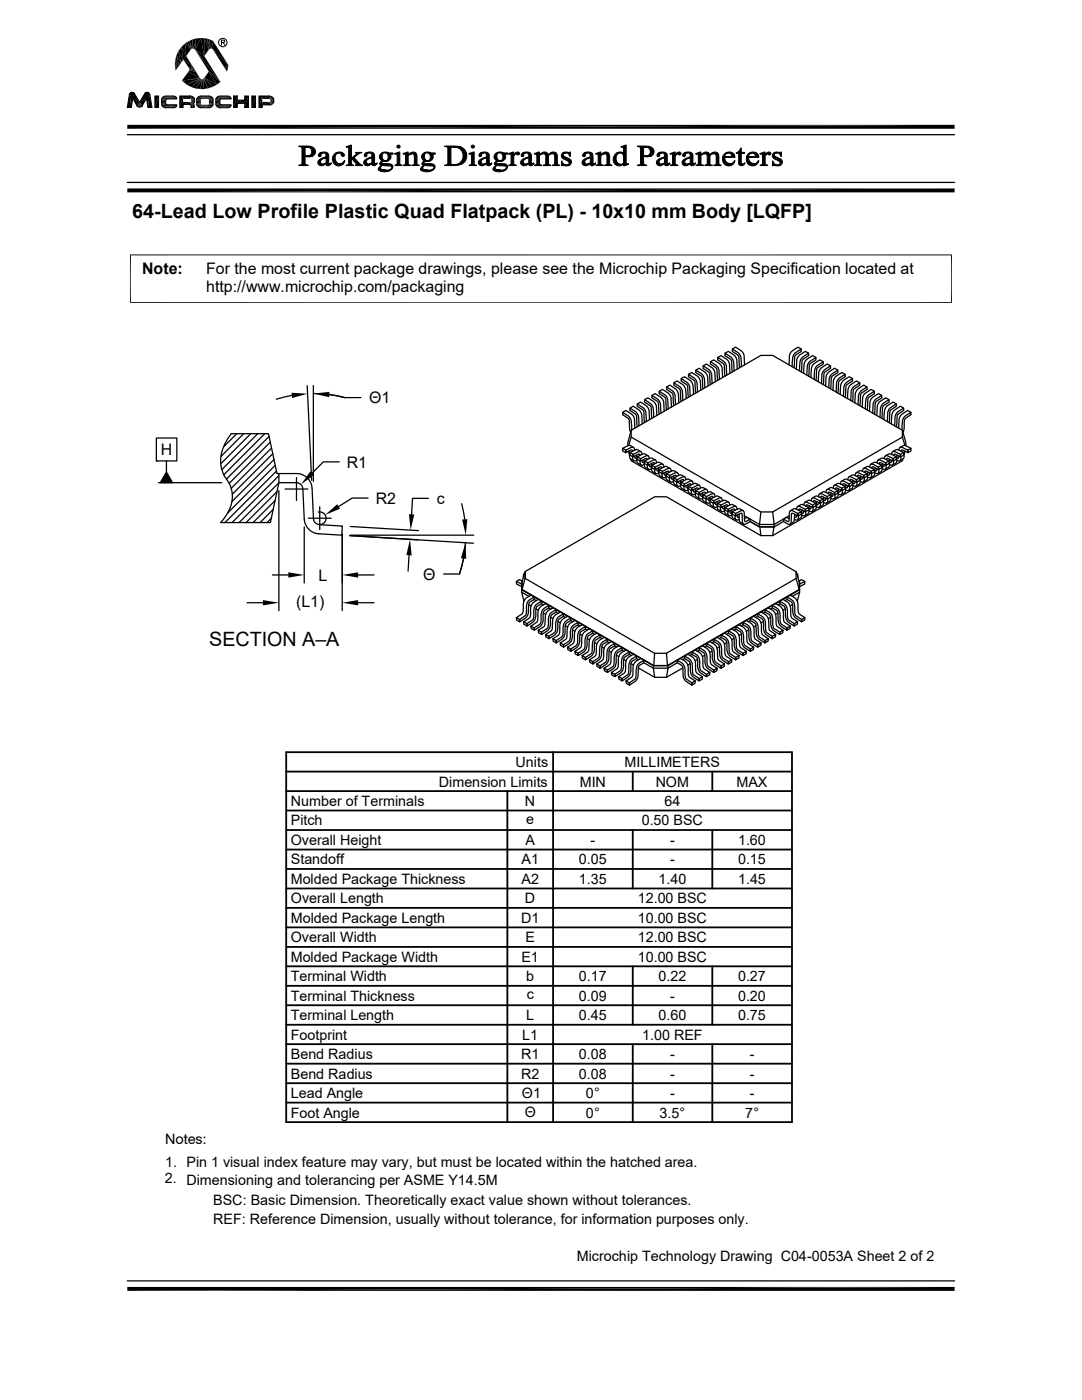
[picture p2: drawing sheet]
<svg xmlns="http://www.w3.org/2000/svg" width="216mm" height="279mm" viewBox="0 0 216 279" stroke-linecap="round" stroke-linejoin="round" font-family="sans-serif">
<defs><g id="words">
<g font-size="3.9">
<text x="26.4" y="43.5">64-Lead Low Profile Plastic Quad Flatpack (PL) - 10x10 mm Body [LQFP]</text>
<text x="41.7" y="128.8">SECTION A–A</text>
</g>
<g font-size="3.2">
<text x="28.4" y="54.6">Note:</text>
<text x="41.1" y="54.6">For the most current package drawings, please see the Microchip Packaging Specification located at</text>
<text x="41.1" y="58.3">http://www.microchip.com/packaging</text>
<text x="73.6" y="80.5">Θ1</text>
<text x="32.1" y="90.8">H</text>
<text x="69.2" y="93.3">R1</text>
<text x="75" y="100.5">R2</text>
<text x="87.1" y="100.6">c</text>
<text x="63.5" y="115.9">L</text>
<text x="84.4" y="115.7">Θ</text>
<text x="59.1" y="121.1">(L1)</text>
</g>
<g font-size="2.9">
<text x="102.9" y="153.1">Units</text>
<text x="124.6" y="153.1">MILLIMETERS</text>
<text x="58" y="160.8">Number of Terminals</text>
<text x="87.6" y="157">Dimension Limits</text>
<text x="104.8" y="160.8">N</text>
<text x="115.7" y="157">MIN</text>
<text x="130.8" y="157">NOM</text>
<text x="132.6" y="160.8">64</text>
<text x="147" y="157">MAX</text>
<text x="58" y="164.7">Pitch</text>
<text x="105" y="164.4">e</text>
<text x="128" y="164.7">0.50 BSC</text>
<text x="58" y="168.6">Overall Height</text>
<text x="58" y="172.5">Standoff</text>
<text x="104.1" y="172.5">A1</text>
<text x="104.8" y="168.6">A</text>
<text x="115.5" y="172.5">0.05</text>
<text x="117.8" y="168.6">-</text>
<text x="133.7" y="168.6">-</text>
<text x="133.7" y="172.5">-</text>
<text x="147.3" y="168.6">1.60</text>
<text x="147.3" y="172.5">0.15</text>
<text x="58" y="176.4">Molded Package Thickness</text>
<text x="104.1" y="176.4">A2</text>
<text x="115.5" y="176.4">1.35</text>
<text x="131.4" y="176.4">1.40</text>
<text x="147.3" y="176.4">1.45</text>
<text x="58" y="180.3">Overall Length</text>
<text x="58" y="184.2">Molded Package Length</text>
<text x="104" y="184.2">D1</text>
<text x="104.8" y="180.3">D</text>
<text x="127.3" y="180.3">12.00 BSC</text>
<text x="127.3" y="184.2">10.00 BSC</text>
<text x="58" y="188">Overall Width</text>
<text x="58" y="191.9">Molded Package Width</text>
<text x="104" y="191.9">E1</text>
<text x="104.8" y="188">E</text>
<text x="127.3" y="188">12.00 BSC</text>
<text x="127.3" y="191.9">10.00 BSC</text>
<text x="58" y="195.8">Terminal Width</text>
<text x="105" y="195.8">b</text>
<text x="115.5" y="195.8">0.17</text>
<text x="131.4" y="195.8">0.22</text>
<text x="147.3" y="195.8">0.27</text>
<text x="58" y="203.6">Terminal Length</text>
<text x="58" y="199.7">Terminal Thickness</text>
<text x="105" y="203.6">L</text>
<text x="105.1" y="199.4">c</text>
<text x="115.5" y="199.7">0.09</text>
<text x="115.5" y="203.6">0.45</text>
<text x="131.4" y="203.6">0.60</text>
<text x="133.7" y="199.7">-</text>
<text x="147.3" y="199.7">0.20</text>
<text x="147.3" y="203.6">0.75</text>
<text x="58" y="207.5">Footprint</text>
<text x="104.2" y="207.5">L1</text>
<text x="128.1" y="207.5">1.00 REF</text>
<text x="58" y="215.2">Bend Radius</text>
<text x="58" y="211.4">Bend Radius</text>
<text x="104" y="215.3">R2</text>
<text x="104" y="211.4">R1</text>
<text x="115.5" y="215.2">0.08</text>
<text x="115.5" y="211.4">0.08</text>
<text x="133.7" y="211.4">-</text>
<text x="133.7" y="215.2">-</text>
<text x="149.6" y="211.4">-</text>
<text x="149.6" y="215.2">-</text>
<text x="58" y="219.1">Lead Angle</text>
<text x="104.1" y="219.1">Θ1</text>
<text x="116.9" y="219.1">0°</text>
<text x="133.7" y="219.1">-</text>
<text x="149.6" y="219.1">-</text>
<text x="58" y="223">Foot Angle</text>
<text x="104.7" y="222.9">Θ</text>
<text x="116.9" y="223">0°</text>
<text x="131.6" y="223">3.5°</text>
<text x="148.7" y="223">7°</text>
<text x="32.9" y="232.9">1. Pin 1 visual index feature may vary, but must be located within the hatched area.</text>
<text x="32.9" y="228.3">Notes:</text>
<text x="32.9" y="236.2">2. Dimensioning and tolerancing per ASME Y14.5M</text>
<text x="42.5" y="244.3">REF: Reference Dimension, usually without tolerance, for information purposes only.</text>
<text x="42.5" y="240.6">BSC: Basic Dimension. Theoretically exact value shown without tolerances.</text>
<text x="115.1" y="251.7">Microchip Technology Drawing C04-0053A Sheet 2 of 2</text>
</g>
</g></defs>
<g fill="none" stroke="#000" stroke-width=".25">
<path d="M25.4 36.4h165.1M25.4 26.9h165.1M58.2 78.9l-3.1 .8M61.3 77l.9 18.9M62.5 78.5a23.9 23.9 0 0 1 6.3 .9h3.2M62.5 77v19.1M65.7 78.7l3.1 .7M128.6 79.8l.7-.4a2.43 2.43 0 0 1 1.7 2.9l.1 .6M130.1 78.9l.6-.4a2.43 2.43 0 0 1 1.8 3v.6M131.6 78.1l.6-.4a2.47 2.47 0 0 1 1.7 3l.1 .5M133 77.2l.6-.3a2.6 2.6 0 0 1 1.8 3v.5M134.5 76.4l.6-.4a2.6 2.6 0 0 1 1.8 3.1v.4"/>
<path d="M135.9 75.5l.7-.3a2.6 2.6 0 0 1 1.8 3v.5M136.2 79.9v-1a2.27 2.27 0 0 0-1.7-2.5v.5l1.2 .8 .2 2.4M137.4 74.7l.6-.4a2.5 2.5 0 0 1 1.8 3v.6M137.7 79.1v-1.1a2.25 2.25 0 0 0-1.8-2.5v.5l1.2 .8 .1 .3 .2 2.2M138.9 73.9l.6-.4a2.54 2.54 0 0 1 1.8 3v.5M139.2 78.2l-.1-1a2.32 2.32 0 0 0-1.7-2.5v.5l1.1 .7 .2 .3 .2 2.2M140.3 73l.6-.4a2.53 2.53 0 0 1 1.8 3.1v.5M140.6 77.4v-1a2.34 2.34 0 0 0-1.7-2.5l-.1 .4 1.1 .7 .2 .4 .2 2.2M141.8 72.2l.6-.4a2.48 2.48 0 0 1 1.8 3v.5M142.1 76.6v-1.2a2.23 2.23 0 0 0-1.8-2.4v.5l1.1 .8 .2 .2 .2 2.3M143.2 71.3l.7-.3a2.48 2.48 0 0 1 1.7 3l.1 .5M143.6 75.7l-.1-1a2.27 2.27 0 0 0-1.7-2.5l-.1 .4 1.3 .9 .2 2.4"/>
<path d="M144.7 70.5l.6-.4a2.45 2.45 0 0 1 1.8 2.9v.7M145 74.9v-1.1a2.25 2.25 0 0 0-1.8-2.5v.5l1.1 .8 .2 .3 .2 2.2M146.1 69.7l.7-.4a2.48 2.48 0 0 1 1.7 3l.1 .5M146.5 74l-.1-1a2.31 2.31 0 0 0-1.7-2.5v.5l1 .6 .3 .4 .2 2.2M147.9 73.2v-1.1a2.34 2.34 0 0 0-1.8-2.4v.4l1.1 .7 .2 .4 .2 2.2M158.1 73.2v-.5a2.6 2.6 0 0 1 1.8-3v.4l-1.1 .7-.2 .4-.2 2.2M159.5 74v-.5a2.6 2.6 0 0 1 1.8-3l.1 .5-1.1 .6-.3 .4-.1 2.2M159.9 69.7l-.7-.4a2.48 2.48 0 0 0-1.7 3l-.1 .5M161 74.9v-1.1a2.33 2.33 0 0 1 1.8-2.5v.5l-1.1 .8-.2 .3-.2 2.2M161.3 70.5l-.6-.4a2.44 2.44 0 0 0-1.8 2.9v.7M162.5 75.7v-.5a2.56 2.56 0 0 1 1.8-3v.4l-1.3 .9-.2 2.4M162.8 71.3l-.7-.3a2.55 2.55 0 0 0-1.7 3v.5"/>
<path d="M163.9 76.6l.1-.7a2.43 2.43 0 0 1 1.7-2.9v.5l-1.1 .8-.2 .2-.2 2.3M164.3 72.2l-.7-.4a2.55 2.55 0 0 0-1.8 3v.5M165.4 77.4v-.6a2.46 2.46 0 0 1 1.8-2.9v.4l-1.1 .7-.2 .4-.2 2.2M165.7 73l-.6-.4a2.53 2.53 0 0 0-1.8 3v.6M166.8 78.2l.1-1.1a2.23 2.23 0 0 1 1.7-2.4l.1 .5-1.1 .7-.3 .3-.1 2.2M167.2 73.9l-.7-.4a2.48 2.48 0 0 0-1.7 3l-.1 .5M168.3 79.1v-1.1a2.25 2.25 0 0 1 1.8-2.5v.5l-1.1 .8-.2 .3-.2 2.2M168.6 74.7l-.6-.4a2.45 2.45 0 0 0-1.8 3v.6M169.8 79.9v-1a2.27 2.27 0 0 1 1.8-2.5v.5l-1.3 .8-.2 2.4M170.1 75.5l-.7-.3a2.55 2.55 0 0 0-1.7 3v.5M171.6 76.4l-.7-.4a2.55 2.55 0 0 0-1.8 3v.5M173 77.2l-.6-.3a2.53 2.53 0 0 0-1.8 3v.5"/>
<path d="M174.5 78.1l-.7-.4a2.49 2.49 0 0 0-1.7 3l-.1 .5M175.9 78.9l-.6-.4a2.48 2.48 0 0 0-1.8 3v.6M177.4 79.8l-.7-.4a2.48 2.48 0 0 0-1.7 3l-.1 .5M31.2 87.4h4.1v4.6h-4.1zM31.2 92h.1M31.6 96.3h12.6M33.2 94.2l1.2 2.1h-2.4zM33.2 92v2.2M47.2 86.6l-2.6 2.6M48.6 86.6l-4.5 4.5M50 86.6l-6 6M51.4 86.6l-7.1 7.1"/>
<path d="M52.8 86.6l-8.1 8.1M53.7 87.1l-8.5 8.5M53.9 88.2l-8.2 8.3M54.2 89.4l-8.1 8.1M54.4 90.6l-8 8M54.7 91.7l-8.4 8.4M54.9 99.9l-4.4 4.4M54.9 92.9l-9.5 9.5M55.2 94l-10.3 10.3M55.3 98.1l-6.2 6.2M55.6 97.9v24M55.6 94.9l-9.3 9.4"/>
<path d="M55.6 94.5v1.8l-1.6 8h-10a7 7 0 0 0 2-7.4l-.4-.6a6.9 6.9 0 0 1-.4-8.3l.9-1.4h7.5l1.7 7.9h3.9a3.1 3.1 0 0 1 3.1 3l.2 6a1.27 1.27 0 0 0 1.2 1.2l4.6 .3-.1 1.8-4.6-.3a3.1 3.1 0 0 1-2.9-2.9l-.3-6.1a1.28 1.28 0 0 0-1.2-1.2h-3.6l-7.9 8M56.9 97.6h4.5M59.2 95.3v4.6M67.7 92.2h-3.2l-2.2 2.2M73.4 99.4h-3.1l-2.7 1.7M85.5 99.5h-3.2l-.2 3.1M124.2 82.3l.7-.4a2.48 2.48 0 0 1 1.7 3l.1 .5M124.2 89.5l.7 .3v.5l-.7-.3zM125.4 90.1l.2 .1M125.4 90.1l.2 .6M125.6 90l.1 1.4 .8 .6M125.7 81.4l.6-.3a2.52 2.52 0 0 1 1.8 3v.5"/>
<path d="M125.7 90.3l.6 .4v.5l-.6-.4zM125.9 91.6v.3l25.9 15h2.4l25.9-15v-.3M125.9 87.2l-.4 1.7M125.9 85.9l25.9-15h2.4l25.9 15v1.3l-25.9 15h-2.4l-25.9-15zM125.9 85.9l-.6 2.4v.6M126 85.8v-.5a2.6 2.6 0 0 0-1.8-3v.5l1.1 .6 .2 .4 .1 1.8 .2 .7M126.2 91.1l.3 .9 .6-.1M126.4 89.3l-.8-.4-1.4 .6M126.6 89.9a.47 .47 0 0 0-.1-.5 .47 .47 0 0 0-.6-.1l-1 .5v.5l1-.5h.2l.1 .3M126.7 91l.1 .4h.2M127 90.8l.1 1.5 .8 .5M127.2 80.6l.6-.4a2.44 2.44 0 0 1 1.8 3v.6"/>
<path d="M127.2 91.2l.6 .3v.5l-.7-.3zM127.5 85v-.6a2.5 2.5 0 0 0-1.8-3v.5l1.2 .9 .3 2.4M127.7 92l.2 .8 .6-.1M127.9 90.1l-.9-.4-1.3 .6M128.1 90.7l-.2-.6h-.5l-1.1 .6v.5l1.2-.6 .2 .3M128.1 91.9l.1 .4 .3-.1M128.5 91.7l.1 1.4 .8 .6M128.6 92l.7 .4-.1 .5-.6-.4zM129 84.1l-.1-.5a2.56 2.56 0 0 0-1.7-3l-.1 .5 1.3 .9 .2 2.3M129.2 92.8l.2 .9 .6-.1M129.3 91l-.8-.4-1.3 .6M129.5 91.5a.49 .49 0 0 0-.4-.6l-1.3 .6v.5l1.1-.5 .2 .3"/>
<path d="M129.6 92.7l.1 .4h.3M129.9 92.5l.2 1.5 .8 .5M130.1 92.8l.6 .4v.5l-.6-.4zM130.4 83.3v-.5a2.6 2.6 0 0 0-1.8-3v.4l1.2 .8 .1 .3 .2 2.2M130.6 93.7l.1 .6 .2 .2 .5-.1M130.8 91.8l-.9-.4-1.3 .6M131 92.4l-.1-.4-.3-.2-1.3 .6-.1 .5 1.2-.6 .2 .3M131 93.5l.1 .5 .3-.1M131.4 93.4l.1 1.4 .8 .5M131.6 93.7l.6 .4v.5l-.7-.4zM131.9 82.4l-.1-1a2.29 2.29 0 0 0-1.7-2.5v.5l1 .7 .3 .3 .2 2.2M132.1 94.5l.1 .7 .1 .1 .6-.1"/>
<path d="M132.2 92.6l-.8-.4-1.3 .6M132.5 93.2l-.1-.4-.4-.2-1.3 .6v.5l1.1-.5h.2v.2M132.5 94.4l.1 .4h.3M132.9 94.2l.1 1.5 .8 .5M133 94.5l.6 .4v.5l-.6-.4zM133.3 81.6v-1a2.25 2.25 0 0 0-1.7-2.5l-.1 .4 1.1 .7 .2 .4 .2 2.2M133.5 95.4l.3 .8 .6-.1M133.7 93.5l-.8-.4-1.3 .6M133.9 94.1a.47 .47 0 0 0-.1-.5 .47 .47 0 0 0-.6-.1l-1 .6v.5l1-.6h.2l.1 .3M134 95.2l.1 .5 .2-.1M134.3 95l.2 1.5 .7 .5M134.5 95.4l.6 .3v.5l-.6-.3z"/>
<path d="M134.8 80.8v-1.1a2.22 2.22 0 0 0-1.8-2.5v.5l1.1 .8 .2 .2 .2 2.3M135 96.2l.2 .8 .6-.1M135.2 94.3l-.9-.4-1.3 .6M135.4 94.9l-.2-.6-.5 .1-1.1 .5v.5l1.2-.6 .2 .3M135.4 96.1l.1 .4 .3-.1M135.8 95.9l.1 1.4 .8 .6M135.9 96.2l.7 .4-.1 .5-.6-.4zM136.5 97l.2 .9 .6-.1M136.6 95.2l-.8-.4-1.3 .6M136.8 95.8a.49 .49 0 0 0-.4-.7l-1.3 .6v.5l1.1-.5 .2 .3M136.9 96.9l.1 .4h.3M137.2 96.7l.2 1.5 .8 .5"/>
<path d="M137.4 97l.6 .4v.5l-.6-.3zM137.9 97.9l.1 .7 .2 .1 .5-.1M138.1 96l-.9-.4-1.3 .6M138.3 96.6l-.1-.4-.3-.2-1.3 .6-.1 .5 1.2-.6 .2 .3M138.3 97.7l.2 .5 .2-.1M138.7 97.6l.1 1.4 .8 .5M138.9 97.9l.6 .4v.5l-.7-.4zM139.4 98.7l.1 .7 .1 .1 .6-.1M139.6 96.9l-.9-.4-1.3 .5M139.8 97.4a.52 .52 0 0 0-.5-.6l-1.3 .6v.5l1-.5h.3v.2M139.8 98.6l.1 .4h.3M140.2 98.4l.1 1.5 .8 .5"/>
<path d="M140.3 98.7l.6 .4v.5l-.6-.3zM140.8 99.6l.3 .8 .6-.1M141 97.7l-.9-.4-1.2 .6M141.2 98.3a.49 .49 0 0 0-.2-.5 .49 .49 0 0 0-.5-.1l-1 .6v.5l1-.6h.2l.1 .3M141.3 99.4l.1 .5 .2-.1M141.6 99.3l.1 1.4 .8 .5M141.8 99.6l.6 .3v.6l-.7-.4zM142.5 98.6l-.9-.5-1.3 .6M142.7 99.1l-.2-.5h-.5l-1.1 .5v.5l1.2-.6 .2 .3M143.9 99.4l-.8-.4-1.3 .6M144.1 100l-.2-.6h-.5l-1 .5v.6l1.1-.6 .2 .3M161.9 100l.2-.6h.5l1 .5v.6l-1.1-.6-.2 .3"/>
<path d="M162.1 99.4l.8-.4 1.4 .6M163.3 99.1l.3-.5h.4l1.1 .5v.5l-1.2-.6-.1 .3M163.6 98.6l.8-.5 1.3 .6M163.6 99.9l.7-.3v.5l-.7 .4zM164.4 99.3l-.1 1.4-.8 .5M164.7 99.4v.5l-.3-.1M164.8 98.3a.47 .47 0 0 1 .2-.5 .47 .47 0 0 1 .5-.1l1 .6 .1 .5-1.1-.6h-.2l-.1 .3M165 97.7l.9-.4 1.3 .6M165.1 99.1l.6-.4v.6l-.6 .3zM165.2 99.6l-.2 .8-.7-.1M165.8 98.4l-.1 1.5-.7 .5M166.2 98.6l-.1 .4h-.3"/>
<path d="M166.3 97.4v-.4l.4-.2 1.3 .6v.5l-1-.5h-.2l-.1 .2M166.5 96.9l.8-.4 1.3 .5M166.5 98.3l.7-.4v.5l-.6 .4zM166.6 98.7v.7l-.2 .1-.6-.1M167.3 97.6l-.1 1.4-.8 .5M167.7 97.7l-.1 .5-.3-.1M167.7 96.6a.52 .52 0 0 1 .4-.6l1.3 .6 .1 .5-1.2-.6-.2 .3M167.9 96l.9-.4 1.3 .6M168 97.4l.6-.4 .1 .6-.7 .3zM168.1 97.9l-.1 .7-.1 .1-.6-.1M168.8 96.7l-.1 1.5-.8 .5M169.1 96.9l-.1 .4h-.3"/>
<path d="M169.2 95.8a.52 .52 0 0 1 .4-.7l1.3 .6v.5l-1.1-.5-.2 .3M169.4 95.2l.8-.4 1.4 .6M169.4 96.6l.7-.4v.5l-.6 .4zM169.5 97v.7l-.2 .2-.6-.1M170.2 95.9l-.1 1.4-.8 .6M170.6 96.1l-.1 .4-.3-.1M170.6 94.9l.3-.6 .4 .1 1.1 .5v.5l-1.2-.6-.2 .3M170.9 94.3l.8-.4 1.3 .6M170.9 95.7l.7-.3v.5l-.7 .3zM171 96.2l-.2 .8-.6-.1M171.2 80.8l.1-1.2a2.23 2.23 0 0 1 1.7-2.4v.5l-1.1 .8-.2 .2-.2 2.3M171.7 95l-.1 1.5-.8 .5"/>
<path d="M172 95.2v.5l-.3-.1M172.1 94.1a.49 .49 0 0 1 .2-.5 .49 .49 0 0 1 .5-.1l1 .6v.5l-1-.6h-.2l-.1 .3M172.3 93.5l.9-.4 1.3 .6M172.4 94.9l.6-.4v.5l-.6 .4zM172.5 95.4v.4l-.2 .4-.7-.1M172.7 81.6v-1a2.34 2.34 0 0 1 1.8-2.5v.4l-1.1 .7-.2 .4-.2 2.2M173.1 94.2l-.1 1.5-.7 .5M173.5 94.4l-.1 .4h-.3M173.5 93.2a.52 .52 0 0 1 .5-.6l1.3 .6v.5l-1-.5h-.2l-.1 .2M173.8 92.6l.8-.4 1.3 .6M173.8 94.1l.7-.4v.5l-.7 .4zM173.9 94.5l-.2 .8-.6-.1"/>
<path d="M174.1 82.4l.1-1a2.32 2.32 0 0 1 1.7-2.5l.1 .5-1.1 .7-.3 .3-.1 2.2M174.6 93.4l-.1 1.4-.8 .5M175 93.5l-.1 .5-.3-.1M175 92.4a.52 .52 0 0 1 .4-.6l1.3 .6 .1 .5-1.2-.6-.2 .3M175.2 91.8l.9-.4 1.3 .6M175.3 93.2l.6-.4 .1 .5-.7 .4zM175.4 93.7l-.2 .8-.6-.1M175.6 83.3v-1.1a2.32 2.32 0 0 1 1.8-2.4v.4l-1.1 .8-.2 .3-.2 2.2M176.1 92.5l-.1 1.5-.8 .5M176.4 92.7l-.1 .4h-.3M176.5 91.5a.52 .52 0 0 1 .4-.6l1.3 .6v.5l-1.1-.5-.2 .3M176.7 91l.8-.4 1.3 .6"/>
<path d="M176.7 92.4l.7-.4v.5l-.6 .4zM176.8 92.8l-.2 .9-.6-.1M177.1 84.1v-1a2.27 2.27 0 0 1 1.7-2.5l.1 .5-1.3 .9-.2 2.3M177.5 91.7l-.1 1.4-.8 .6M177.9 91.9l-.1 .4-.3-.1M177.9 90.7l.2-.6h.5l1.1 .6v.5l-1.2-.6-.1 .3M178.1 90.1l.9-.4 1.3 .6M178.2 91.5l.6-.3 .1 .5-.7 .3zM178.3 92l-.2 .8-.6-.1M178.5 85l.1-1.1a2.23 2.23 0 0 1 1.7-2.5v.5l-1.2 .9-.3 2.4M178.8 80.6l-.6-.4a2.6 2.6 0 0 0-1.8 3.1v.5M179 90.8l-.1 1.5-.8 .5"/>
<path d="M179.3 91l-.1 .4h-.2M179.4 89.9a.47 .47 0 0 1 .1-.5 .47 .47 0 0 1 .6-.1l1 .5v.5l-1-.5h-.2l-.1 .3M179.6 89.3l.8-.4 1.4 .6M179.7 90.7l.6-.4v.5l-.6 .4zM179.8 91.1l-.3 .9-.6-.1M180 85.8v-1a2.34 2.34 0 0 1 1.8-2.5v.5l-1.1 .6a2.53 2.53 0 0 0-.3 1.8l-.2 1.1M180.1 87.2l.5 1.7M180.1 85.9l.6 2.4v.6M180.3 81.4l-.6-.3a2.6 2.6 0 0 0-1.8 3v.5M180.4 90l-.1 1.4-.8 .6M180.6 90.1l-.2 .6M181.1 89.8l.7-.3v.5l-.7 .3z"/>
<path d="M181.8 82.3l-.7-.4a2.54 2.54 0 0 0-1.7 3l-.1 .5M54.1 103.4l-.8 .9M54.4 114.7h3.1M54.5 101.7l-2.6 2.6M60.7 105.2v11.1M61.5 103.4h4.6M63.5 102.2a1.27 1.27 0 0 1 1.6 1.1 1.27 1.27 0 0 1-1.4 1.4M63.8 101.1v4.6M68.3 106.6v15.3M69.9 106.8h24.6M69.9 105.1l13.6 .8M71.5 114.7h3.1"/>
<path d="M81.6 110.8l-.2 3.2M83.4 107.7l-13.6-.8 24.7 1.5M88.5 114.6h3.2M92.1 100.5l.6 3.1M92.5 111.5l-.8 3M92.9 108.3a23.7 23.7 0 0 1-1.2 6.3M103 116l.7-.3 .5 .3h-.1v1.7l26.3 15.2M104.1 116.6l-1.1-.6 .1 .5 1 .6M104.1 118.2l.4 1.8M104.1 117.7v.5l1.4 .8M104.6 114.4l-.1 .2-.1 .7M104.8 114.1v1.3l-.6 2.2"/>
<path d="M104.8 114l25.8-14.9h2.4l25.8 15 .1 1.3-25.9 15h-2.4l-25.8-15zM104.8 114l-.6 2.1v1.5l26.3 15.2h2.7l26.3-15.2v-1.5l-.7-2M105.5 119.8l1.1-.7v.5l-.9 .6-.2 .4a2.99 2.99 0 0 1-.5 2.6l-1.3 .9v-.5l1-.7a2.04 2.04 0 0 0 .3-1.6l.2-1zM106 118.8a2.08 2.08 0 0 0-1.6 2.5l-.1 .9-.2 .4-1.1 .7 .1 .4 .6 .4v-.5l-.7-.3M106.6 119.6l.4 .3M107.4 119.6a2.5 2.5 0 0 0-1.5 3.1l-.3 .7-1.1 .7v.5l.7 .3-.1-.4-.6-.4M142.3 100.4l.2 .8 .6-.1M142.7 100.3l.1 .4 .3-.1M143.1 100.1l.1 1.5 .8 .5M143.2 100.4l.7 .4-.1 .5-.6-.4zM143.8 101.2l.2 .9 .6-.1M144.2 101.1l.1 .5 .3-.1"/>
<path d="M144.5 100.9l.2 1.5 .7 .5M144.7 101.3l.6 .3v.5l-.6-.3zM145.2 102.1v.4l.2 .4 .6-.1M145.4 100.2l-.9-.4-1.3 .6M145.6 100.8a.52 .52 0 0 0-.4-.6l-1.3 .6-.1 .5 1.2-.6 .2 .3M145.6 102l.1 .4 .3-.1M146 101.8l.1 1.4 .8 .6M146.1 102.1l.7 .4v.5l-.7-.4zM146.7 102.9v.7l.2 .2 .6-.1M146.8 102.5l1-.6h.5l.2 .4 .1 1.7 .3 .1 .8-.5v.5l-.8 .5h-.5l-.3-.4v-1.7l-.3-.1-1 .6zM146.8 101.1l-.8-.4-1.3 .6M147.1 101.6a.52 .52 0 0 0-.5-.6l-1.3 .6v.5l1-.5h.2l.1 .3"/>
<path d="M147.1 102.8l.1 .5 .3-.1M147.5 102.6l.1 1.5 .8 .5M148.3 101.9l-.9-.4-1.3 .6M148.5 102.9l3.1 1.8h2.9l3-1.8M148.5 103.4l.1 .1M148.6 103.5l.4-.3 .7 .4M151.6 105.2l-1.9-1.1 1.9 1.1h2.9M151.6 105.2l.2 1.7M151.8 102.2l-.2 3h2.9M154.2 102.2l.3 3M154.4 105.2l-.2 1.7M155.6 120a2.16 2.16 0 0 1 1.5 2.6l.1 .9 1.3 1v.4a2.72 2.72 0 0 1-1.8-3.2l-.3-.8-.8-.4z"/>
<path d="M156.2 119.6a2.51 2.51 0 0 1 1.6 3.1l.3 .7 1 .7v.5l-.6 .3v-.4l.6-.4M156.3 104.1l-1.8 1.1M157 119.6l-.4 .3M157 119.1a2.15 2.15 0 0 1 1.6 2.7l.1 .8 1.3 1-.1 .5a2.72 2.72 0 0 1-1.7-3.3l-.4-.7-.8-.5zM157.5 103.5l-.5-.3-.7 .4M157.5 103.4l-.1 .1M157.7 118.8a2.42 2.42 0 0 1 1.5 3l.3 .8 1.1 .7v.4l-.7 .4 .1-.5 .6-.3M157.7 101.9l.9-.4 1.3 .6M157.7 101.9h.5l1 .6 .1 .5-1.3-.6-.2 2-.4 .2-1.1-.5v-.5l.8 .5 .3-.1 .1-1.7zM158.1 119l1.5-.8v-.5l-26.3 15.2M158.6 102.6l-.2 1.5-.8 .5M158.9 115.4l.6 2.2"/>
<path d="M158.9 102.8v.4h-.4M158.9 114.4a.78 .78 0 0 1 .3 .9M159 101.6v-.4l.4-.2 1.3 .6v.5l-1-.5h-.2l-.1 .3M159.2 101.1l.8-.4 1.3 .6M159.2 102.5l.7-.4v.5l-.6 .4zM159.3 102.9v.7l-.2 .2-.6-.1M159.6 118.2l-.5 1.8M159.6 116.6l1-.6v.5l-1 .6M160 101.8l-.1 1.4-.8 .6M160.4 102l-.1 .3h-.3M160.4 100.8l.1-.4 .3-.2 1.3 .6 .1 .5-1.2-.6-.2 .3M160.6 116l-.6-.3-.6 .3h.2v1.7"/>
<path d="M160.6 100.2l.9-.4 1.3 .6M160.7 101.6l.6-.3 .1 .5-.7 .3zM160.8 102.1l-.1 .7-.1 .1-.6-.1M161.5 100.9l-.1 1.5-.8 .5M161.8 101.1v.4h-.4M162.1 100.8l.7-.4v.5l-.6 .4zM162.3 101.2l-.3 .9-.6-.1M162.9 100.1l-.1 1.5-.8 .5M163.3 100.3l-.1 .4-.3-.1M163.7 100.4l-.2 .8-.6-.1M49.3 120.3h3.2M71.5 120.3h3.1"/>
<path d="M105.5 120.7l.5 .2M107 121.5l.4 .3M107 120.7l1.1-.7v.5l-.8 .4a2.13 2.13 0 0 0-.4 1.8 2.27 2.27 0 0 1-1.7 2.2l-.1-.4 1.1-.7a2.02 2.02 0 0 0 .3-1.7l.2-1zM108.1 120.5l.4 .2M108.4 122.3l.5 .3M108.4 121.5l1.1-.7v.5l-.8 .5a2.14 2.14 0 0 0-.3 1.8 2.25 2.25 0 0 1-1.8 2.2v-.5l1.1-.7a2.06 2.06 0 0 0 .3-1.6l.1-1zM108.9 120.5a2.11 2.11 0 0 0-1.6 2.5v.9l-1.3 1v.5l.6 .4v-.5l-.6-.4M109.5 121.3l.4 .3M109.9 123.2l.4 .3M109.9 122.3l1.1-.6v.5l-.8 .4a2.14 2.14 0 0 0-.4 1.8 2.25 2.25 0 0 1-1.7 2.2v-.4l1-.7a2.03 2.03 0 0 0 .3-1.7l.2-1zM110.3 121.3a2.03 2.03 0 0 0-1.5 1.7l-.1 1.7-.1 .3-1.2 .8v.5l.7 .3v-.4l-.7-.4M111 122.2l.4 .2"/>
<path d="M111.3 124l.5 .3M111.4 123.2l1-.7v.5l-.8 .5a2.09 2.09 0 0 0-.3 1.7 2.28 2.28 0 0 1-1.8 2.3v-.5l1.1-.7a1.93 1.93 0 0 0 .3-1.6l.2-1.1zM111.8 122.2a2.04 2.04 0 0 0-1.5 1.6l-.1 1.8-.3 .3-1 .7v.5l.6 .4v-.5l-.6-.4M112.4 123l.4 .2M112.8 124.9l.5 .2M112.8 124l1.1-.6v.4l-.8 .5a2.27 2.27 0 0 0-.3 1.8 2.25 2.25 0 0 1-1.8 2.2v-.5l1-.7a2.04 2.04 0 0 0 .3-1.6l.2-1zM113.3 123a2.42 2.42 0 0 0-1.6 3l-.3 .8-1.1 .7 .1 .4 .6 .4v-.5l-.7-.3M113.9 123.8l.4 .3M114.3 125.7l.4 .3M114.3 124.9l1.1-.7v.5l-.8 .5a2.14 2.14 0 0 0-.4 1.7 2.29 2.29 0 0 1-1.7 2.3l-.1-.5 1.1-.7a2.02 2.02 0 0 0 .3-1.7l.2-1zM114.7 123.8a2.5 2.5 0 0 0-1.6 3.1l-.2 .7-1.1 .7v.5l.7 .4-.1-.5-.6-.4M115.4 124.7l.3 .2"/>
<path d="M115.7 126.6l.5 .2M115.7 125.7l1.1-.6v.4l-.8 .5a2.35 2.35 0 0 0-.3 1.8 2.25 2.25 0 0 1-1.8 2.2v-.5l1.1-.7a2.06 2.06 0 0 0 .3-1.6l.1-1zM116.2 124.7a2.51 2.51 0 0 0-1.6 3l-.3 .8-1 .7v.4l.6 .4v-.5l-.6-.3M116.8 125.5l.4 .3M117.2 127.4l.4 .3M117.2 126.6l1.1-.7v.5l-.8 .5a2.36 2.36 0 0 0-.4 1.7 2.24 2.24 0 0 1-1.7 2.2v-.4l1-.7a2.03 2.03 0 0 0 .3-1.7l.2-1zM117.6 125.5a2.52 2.52 0 0 0-1.5 3.1l-.3 .7-1.1 .7v.5l.7 .3v-.4l-.7-.4M118.3 126.4l.4 .2M118.6 128.2l.5 .3M118.7 127.4l1-.7v.5l-.8 .5a2.2 2.2 0 0 0-.3 1.8 2.28 2.28 0 0 1-1.8 2.2v-.5l1.2-.7 .2-.5a2.99 2.99 0 0 1 .5-2.6zM119.1 126.4a2.13 2.13 0 0 0-1.5 1.6l-.2 1.9-1.2 .9v.5l.6 .4v-.5l-.6-.4M119.7 127.2l.4 .2"/>
<path d="M120.1 129.1l.4 .2M120.1 128.2l1.1-.6v.5l-.9 .5-.2 .4a3.1 3.1 0 0 1-.5 2.7l-1.3 .8v-.4l1.1-.8 .2-.4a3.1 3.1 0 0 1 .5-2.7zM120.5 127.2a2.13 2.13 0 0 0-1.5 1.7l-.1 1.9-1.3 .9 .1 .4 .6 .4v-.4l-.7-.4M121.2 128.1l.4 .2M121.5 129.9l.5 .3M121.6 129.1l1.1-.7v.5l-1 .6-.2 .4a2.99 2.99 0 0 1-.5 2.6l-1.2 .9-.1-.5 1.2-.8 .2-.4a3.1 3.1 0 0 1 .5-2.6zM122 128a2.49 2.49 0 0 0-1.5 3.1l-.4 .7-1 .7v.5l.7 .4-.1-.5-.6-.4M122.7 128.9l.3 .2M123 130.8l.5 .2M123 129.9l1.1-.6v.5l-.8 .4a2.22 2.22 0 0 0-.3 1.8 2.18 2.18 0 0 1-1.8 2.2v-.5l1.1-.6a2.33 2.33 0 0 0 .3-1.8l.1-.9zM123.5 128.9a2.46 2.46 0 0 0-1.6 3l-.3 .8-1.1 .7 .1 .4 .6 .4v-.5l-.7-.3M124.1 129.8l.4 .2"/>
<path d="M124.5 131.6l.4 .3M124.5 130.8l1.1-.7v.5l-.8 .5a2.14 2.14 0 0 0-.4 1.7 2.23 2.23 0 0 1-1.7 2.2v-.4l1-.7a2.3 2.3 0 0 0 .3-1.7l.2-1zM124.9 129.7a2.43 2.43 0 0 0-1.5 3.1l-.3 .7-1.1 .7v.5l.7 .3v-.4l-.7-.4M125.6 130.6l.4 .2M125.9 132.5l.5 .2M126 131.6l1-.7v.5l-.8 .5a2.09 2.09 0 0 0-.3 1.8 2.26 2.26 0 0 1-1.8 2.2v-.5l1.1-.7a2.18 2.18 0 0 0 .3-1.6l.2-1.1zM126.4 130.6a2.45 2.45 0 0 0-1.6 3l-.3 .8-1 .6v.5l.6 .4v-.5l-.6-.4M127 131.4l.4 .3M127.4 133.3l3.2 1.9M127.4 132.5l1.1-.7v.5l-.9 .5-.2 .4a2.99 2.99 0 0 1-.5 2.7l-1.3 .8v-.4l1-.7a2 2 0 0 0 .3-1.7l.2-1zM127.8 131.4a2.41 2.41 0 0 0-1.5 3l-.3 .8-1.1 .7v.5l.7 .3v-.4l-.7-.4M128.5 132.3l1.9 1.1 .2 1.8"/>
<path d="M130.4 132.9v.4h2.9M130.4 132.9h2.9M130.6 130.4l-.1 2.4M133 130.4l.2 2.4M133.3 132.9v.4M133.3 133.4l-.3 1.8M135.1 131.8a2.18 2.18 0 0 1 1.6 2.6l.1 .9 1.3 1-.1 .4a2.42 2.42 0 0 1-1.7-1.8l-.1-1.8-.2-.4-.9-.4zM135.1 132.3l-1.8 1M135.8 131.4a2.42 2.42 0 0 1 1.5 3l.3 .8 1.1 .7v.5l-.7 .3 .1-.4 .6-.4M136.2 133.3l-3.2 1.9h-2.4M136.6 131.4l-.4 .3M136.6 130.9a2.12 2.12 0 0 1 1.5 1.7l.2 1.9 1.2 .9v.5a2.68 2.68 0 0 1-1.8-3.3l-.3-.7-.8-.5z"/>
<path d="M137.2 130.6a2.45 2.45 0 0 1 1.6 3l.3 .8 1.1 .6-.1 .5-.6 .4v-.5l.7-.4M137.7 132.5l-.5 .2M138.1 130.6l-.4 .2M138.1 130.1a2.14 2.14 0 0 1 1.5 2.6l.1 .9 .2 .3 1.1 .7-.1 .4a2.69 2.69 0 0 1-1.7-3.2l-.3-.7-.8-.5zM138.7 129.7a2.43 2.43 0 0 1 1.5 3.1l.4 .7 1 .7v.5l-.7 .3 .1-.4 .6-.4M139.2 131.6l-.5 .3M139.5 129.8l-.4 .2M139.5 129.3a2.13 2.13 0 0 1 1.6 2.6l.1 .8 .2 .4 1.1 .6-.1 .5a2.68 2.68 0 0 1-1.7-3.3l-.4-.7-.8-.4zM140.2 128.9a2.49 2.49 0 0 1 1.5 3.1l.3 .7 1.1 .7v.4l-.7 .4 .1-.5 .6-.3M140.6 130.8l-.4 .2M141 128.9l-.4 .2M141 128.4a2.14 2.14 0 0 1 1.5 2.6l.1 .9 1.3 1v.5a2.71 2.71 0 0 1-1.8-3.3l-.3-.7-.8-.5z"/>
<path d="M141.6 128a2.13 2.13 0 0 1 1.6 2.6l.1 .9 1.2 1v.5l-.6 .4v-.5l.6-.4M142.1 129.9l-.5 .3M142.5 128.1l-.5 .2M142.5 127.6a2.16 2.16 0 0 1 1.5 2.6l.1 .9 1.3 1-.1 .4a2.43 2.43 0 0 1-1.7-1.8l-.1-1.8-.2-.4-.8-.4zM143.1 127.2a2.41 2.41 0 0 1 1.5 3l.3 .8 1.1 .7v.4l-.7 .4 .1-.4 .6-.4M143.6 129.1l-.5 .2M143.9 127.2l-.4 .2M143.9 126.7a2.12 2.12 0 0 1 1.5 1.7l.2 1.9 1.2 .9v.5a2.68 2.68 0 0 1-1.7-3.3l-.4-.7-.8-.5zM144.5 126.4a2.41 2.41 0 0 1 1.6 3l.3 .8 1.1 .6-.1 .5-.6 .4v-.5l.7-.4M145 128.2l-.5 .3M145.4 126.4l-.4 .2M145.4 125.9a2.16 2.16 0 0 1 1.5 2.6l.1 .9 .2 .3 1.1 .7v.4a2.69 2.69 0 0 1-1.8-3.2l-.3-.7-.8-.5z"/>
<path d="M146 125.5a2.43 2.43 0 0 1 1.6 3l.3 .8 1 .7v.5l-.6 .3v-.4l.6-.4M146.5 127.4l-.5 .3M146.8 125.5l-.4 .3M146.8 125.1a2.14 2.14 0 0 1 1.6 2.5l.1 .9 .2 .3 1 .7v.5a2.68 2.68 0 0 1-1.7-3.3l-.4-.7-.8-.5zM147.5 124.7a2.46 2.46 0 0 1 1.5 3l.3 .8 1.1 .7-.1 .4-.6 .4v-.5l.7-.3M147.9 126.6l-.4 .2M148.3 124.7l-.4 .2M148.3 124.2a2.15 2.15 0 0 1 1.5 2.6l.1 .9 .2 .3 1.1 .7v.5a2.67 2.67 0 0 1-1.8-3.3l-.3-.7-.8-.5zM148.9 123.8a2.49 2.49 0 0 1 1.6 3.1l.3 .7 1 .7v.5l-.6 .4v-.5l.6-.4M149.4 125.7l-.5 .3M149.7 123.8l-.3 .3M149.7 123.4a2.03 2.03 0 0 1 1.6 1.6v1.8l.2 .3 1.2 .7-.1 .5a2.42 2.42 0 0 1-1.7-1.9l-.1-1.7-.2-.4-.9-.5z"/>
<path d="M150.4 123a2.41 2.41 0 0 1 1.5 3l.4 .8 1 .7v.4l-.7 .4 .1-.5 .6-.3M150.9 124.9l-.5 .2M151.2 123l-.4 .2M151.2 122.5a2.03 2.03 0 0 1 1.5 1.7l.1 1.7 .2 .3 1.1 .8v.5a2.67 2.67 0 0 1-1.8-3.3l-.3-.7-.8-.5zM151.8 122.2a2.13 2.13 0 0 1 1.6 1.6l.1 1.9 1.3 .9-.1 .5-.6 .4v-.5l.7-.4M152.3 124l-.5 .3M152.7 122.2l-.4 .2M152.7 121.7a2.09 2.09 0 0 1 1.5 2.6l.1 .9 .2 .3 1.1 .7v.4a2.69 2.69 0 0 1-1.8-3.2l-.3-.8-.8-.4zM153.3 121.3a2.47 2.47 0 0 1 1.6 3l.3 .8 1 .7v.5l-.6 .3v-.4l.6-.4M153.8 123.2l-.5 .3M154.1 121.3l-.4 .3M154.1 120.8a2.14 2.14 0 0 1 1.6 2.7v.8l.3 .3 1 .7v.5a2.69 2.69 0 0 1-1.8-3.3l-.3-.7-.8-.5z"/>
<path d="M154.8 120.5a2.57 2.57 0 0 1 1.5 3.1l.3 .6 1.1 .7-.1 .5-.6 .4v-.5l.7-.4M155.2 122.3l-.5 .3M155.6 120.5l-.4 .2M156.7 121.5l-.5 .3M158.1 120.7l-.4 .2M25.4 255.6h165.1"/>
</g>
<g fill="#000" stroke="#000" stroke-width=".2">
<path d="M80.4 30.6l.3 .1zM118.9 30.6l.2 .1zM123.9 29.3h.3zM151.6 30.6l.3 .1z"/>
<path d="M60.2 29.4h1.1h-.4v1.7h1.5l-1.5 .1v1.6l.6 .2h-1.9v-.1a.5 .5 0 0 0 .7-.6z" fill-rule="evenodd"/>
<path d="M59.6 29.1h1.6a1.26 1.26 0 0 1 1.3 .4 1.26 1.26 0 0 1 .3 1.3l-.4 .3h-1a.87 .87 0 0 0 .8-.9 .87 .87 0 0 0-.9-.8h-1.1z" fill-rule="evenodd"/>
<path d="M60.9 31.2h1.3z" fill-rule="evenodd"/>
<path d="M63.6 30.7l.3-.2h.6l-.4 .2a.36 .36 0 0 1-.1 .4 .36 .36 0 0 1-.3 .1l-.2-.1z" fill-rule="evenodd"/>
<path d="M63.5 32.1a1.65 1.65 0 0 1 1.6-.6 1.09 1.09 0 0 0-1.1 .9l.3 .3 .6 .1a.83 .83 0 0 1-.9 .3 .83 .83 0 0 1-.6-.7z" fill-rule="evenodd"/>
<path d="M63.9 30.5l.2-.1a1.3 1.3 0 0 1 1.5 .4l.1 1.9 .3 .1a.51 .51 0 0 1-.5 .3 .51 .51 0 0 1-.4-.3v-.1l-.3-.1 .3-.1v-1h-.5l.5-.3a.56 .56 0 0 0-.6-.7z" fill-rule="evenodd"/>
<path d="M64.4 32.8l.7-.1z" fill-rule="evenodd"/>
<path d="M65.7 32.7l.4-.2-.1 .3z" fill-rule="evenodd"/>
<path d="M67 30.6l.6-.1a1.1 1.1 0 0 0-.7 1.2 1.1 1.1 0 0 0 .9 1h.7a1.33 1.33 0 0 1-2-.2 1.33 1.33 0 0 1 .5-1.9z" fill-rule="evenodd"/>
<path d="M67.1 30.5a1.26 1.26 0 0 1 1.6 .4v.2a.46 .46 0 0 1-.5 0 .46 .46 0 0 1-.2-.5z" fill-rule="evenodd"/>
<path d="M67.8 32.7a.93 .93 0 0 0 .9-.7l.1 .2-.3 .5z" fill-rule="evenodd"/>
<path d="M69.1 29.3h.2z" fill-rule="evenodd"/>
<path d="M69.1 29.3l1-.3v3.7l.5 .3h-1.5l.3-.1 .2-.3v-3l-.1-.2z" fill-rule="evenodd"/>
<path d="M70.9 30.4h1.3l-.7 .4-.9 .6 1.2 1.3 .6 .3h-1.5l.2-.3-1-1.1 1-.8v-.3z" fill-rule="evenodd"/>
<path d="M72.8 30.7l.2-.2h.7h-.2a.46 .46 0 0 0-.3 .6l-.2 .2a.32 .32 0 0 1-.3-.2 .32 .32 0 0 1 .1-.4z" fill-rule="evenodd"/>
<path d="M72.7 32.1a1.64 1.64 0 0 1 1.5-.6 1.06 1.06 0 0 0-1.1 .9l.4 .3 .6 .1a.84 .84 0 0 1-.9 .3 .84 .84 0 0 1-.6-.7z" fill-rule="evenodd"/>
<path d="M73 30.5l.2-.1a1.31 1.31 0 0 1 1.5 .4l.1 1.9 .3 .1a.48 .48 0 0 1-.5 .3 .48 .48 0 0 1-.4-.4l-.2-.1 .2-.1v-1h-.5l.5-.3a.54 .54 0 0 0-.5-.7z" fill-rule="evenodd"/>
<path d="M73.6 32.8l.6-.1z" fill-rule="evenodd"/>
<path d="M74.9 32.7l.3-.2-.1 .3z" fill-rule="evenodd"/>
<path d="M75.7 33.3l.5-.3-.3 .5a.93 .93 0 0 0 1.1 .5h-1.4a.42 .42 0 0 1 .1-.7z" fill-rule="evenodd"/>
<path d="M76 30.6l.8-.3 .7 .2h-.7a.83 .83 0 0 0-.5 .8 .83 .83 0 0 0 .5 .7h.7l-1.1 .1-.2 .3 .4 .2a2.38 2.38 0 0 1 1.7 .4l.1 .4a1.97 1.97 0 0 1-2.8 .6h1.4a.8 .8 0 0 0 1.1-.7l-.3-.2-1.7-.1a.48 .48 0 0 1-.3-.5 .48 .48 0 0 1 .5-.4 .85 .85 0 0 1-.3-1.5z" fill-rule="evenodd"/>
<path d="M76.4 32.1h1z" fill-rule="evenodd"/>
<path d="M76.8 30.5h1.6v.3h-.5a.81 .81 0 0 1-.4 1.2h-.6a.82 .82 0 0 0 .5-.8 .82 .82 0 0 0-.6-.7z" fill-rule="evenodd"/>
<path d="M78.7 30.6l.3 .1z" fill-rule="evenodd"/>
<path d="M78.7 30.6l1.1-.3v2.1a.37 .37 0 0 0 .4 .5v.1h-1.4l.4-.3v-1.6l-.1-.3z" fill-rule="evenodd"/>
<path d="M80.4 30.6l1-.3v.6h-.5z" fill-rule="evenodd"/>
<path d="M80.9 30.9l1.3-.2-.8 .4 .1 1.6 .4 .3h-1.4l.4-.3z" fill-rule="evenodd"/>
<path d="M81.7 30.7a.84 .84 0 0 1 .9-.4 .84 .84 0 0 1 .6 .8v1.6l.5 .3h-1.5l.3-.1 .2-.3-.1-1.6-.3-.3z" fill-rule="evenodd"/>
<path d="M84.1 33.3l.5-.3-.2 .5a.93 .93 0 0 0 1 .5h-1.4a.42 .42 0 0 1 .1-.7z" fill-rule="evenodd"/>
<path d="M84.4 30.6l.9-.3 .6 .2h-.7a.83 .83 0 0 0-.5 .8 .83 .83 0 0 0 .5 .7h.7l-1.1 .1-.2 .3 .5 .2a2.38 2.38 0 0 1 1.6 .4l.1 .4a1.97 1.97 0 0 1-2.8 .6h1.4a.8 .8 0 0 0 1.2-.7l-.4-.2-1.7-.1a.48 .48 0 0 1-.3-.5 .48 .48 0 0 1 .5-.4 .85 .85 0 0 1-.3-1.5z" fill-rule="evenodd"/>
<path d="M84.8 32.1h1z" fill-rule="evenodd"/>
<path d="M85.2 30.5h1.6v.3h-.5a.81 .81 0 0 1-.4 1.2h-.6a.82 .82 0 0 0 .6-.8 .82 .82 0 0 0-.7-.7z" fill-rule="evenodd"/>
<path d="M88.7 29.1h2l1.3 .3-2 .1v3.2l1.9 .1-.9 .2h-2.3l.6-.2v-.2l.1-2.9a.46 .46 0 0 0-.7-.4z" fill-rule="evenodd"/>
<path d="M90.7 29.4h1.3a1.86 1.86 0 0 1 1.2 1.7 1.86 1.86 0 0 1-1.3 1.7h-1.2a1.73 1.73 0 0 0 1.7-1.7 1.73 1.73 0 0 0-1.7-1.7z" fill-rule="evenodd"/>
<path d="M93.6 30.6l.3 .1z" fill-rule="evenodd"/>
<path d="M93.6 30.6l1-.3v2.1a.36 .36 0 0 0 .1 .4 .36 .36 0 0 0 .4 .1v.1h-1.5v-.1a.38 .38 0 0 0 .5-.5v-1.5l-.1-.1z" fill-rule="evenodd"/>
<path d="M95.7 30.7l.2-.2h.6h-.1a.43 .43 0 0 0-.3 .6l-.2 .2a.32 .32 0 0 1-.3-.2 .32 .32 0 0 1 .1-.4z" fill-rule="evenodd"/>
<path d="M95.7 31.9l.9-.4h.5a1.08 1.08 0 0 0-1.1 .9l.4 .3 .5 .1a.79 .79 0 0 1-.9 .2 .79 .79 0 0 1-.5-.9z" fill-rule="evenodd"/>
<path d="M95.9 30.5a1.28 1.28 0 0 1 1.7 .4v1.7l.4 .2a.48 .48 0 0 1-.5 .3 .48 .48 0 0 1-.4-.4l-.2-.1 .2-.1v-1h-.5l.5-.2-.1-.6z" fill-rule="evenodd"/>
<path d="M96.5 32.8l.6-.1z" fill-rule="evenodd"/>
<path d="M97.8 32.7l.3-.2-.1 .3z" fill-rule="evenodd"/>
<path d="M98.6 33.3l.5-.3-.3 .5a.94 .94 0 0 0 1.1 .5h-1.4a.42 .42 0 0 1 .1-.7z" fill-rule="evenodd"/>
<path d="M98.9 30.6a1.47 1.47 0 0 1 1.5-.1h-.7a.81 .81 0 0 0-.6 .8 .81 .81 0 0 0 .7 .7h.6l-1.1 .1-.2 .5 1.7 .1a.6 .6 0 0 1 .5 .7 2.05 2.05 0 0 1-2.8 .6 4.5 4.5 0 0 0 2.3-.3l.2-.4-.2-.2h-1.3a.55 .55 0 0 1-.8-.6l.4-.4a.85 .85 0 0 1-.2-1.5z" fill-rule="evenodd"/>
<path d="M99.3 32.1h1z" fill-rule="evenodd"/>
<path d="M99.7 30.5h1.6v.3h-.6a.83 .83 0 0 1-.3 1.2h-.6h.1a.84 .84 0 0 0 .4-.8 .84 .84 0 0 0-.6-.7z" fill-rule="evenodd"/>
<path d="M101.5 30.6l.2 .1z" fill-rule="evenodd"/>
<path d="M101.5 30.6l1-.3v.6h.2l-.2 .3v1.5l.5 .3h-1.5l.5-.3v-1.7l-.1-.2z" fill-rule="evenodd"/>
<path d="M102.7 30.7h.2l-.4 .2z" fill-rule="evenodd"/>
<path d="M102.7 30.7a.49 .49 0 0 1 .5-.4 .49 .49 0 0 1 .5 .5 .49 .49 0 0 1-.8-.1z" fill-rule="evenodd"/>
<path d="M104.1 30.7l.3-.2h.6h-.2a.46 .46 0 0 0-.3 .6l-.1 .2a.32 .32 0 0 1-.4-.2 .32 .32 0 0 1 .1-.4z" fill-rule="evenodd"/>
<path d="M104 32.1a1.64 1.64 0 0 1 1.5-.6 1.06 1.06 0 0 0-1.1 .9l.4 .3 .6 .1a.84 .84 0 0 1-.9 .3 .84 .84 0 0 1-.6-.7z" fill-rule="evenodd"/>
<path d="M104.4 30.5l.1-.1a1.31 1.31 0 0 1 1.5 .4l.1 1.9 .3 .1a.48 .48 0 0 1-.5 .3 .48 .48 0 0 1-.4-.4l-.2-.1 .2-.1v-1h-.4l.4-.3a.54 .54 0 0 0-.5-.7z" fill-rule="evenodd"/>
<path d="M104.9 32.8l.6-.1z" fill-rule="evenodd"/>
<path d="M106.2 32.7l.4-.2-.2 .3z" fill-rule="evenodd"/>
<path d="M106.6 30.6l.3 .1z" fill-rule="evenodd"/>
<path d="M106.6 30.6l1.1-.3v.6h-.6l-.1-.1z" fill-rule="evenodd"/>
<path d="M107.1 30.9l1.3-.2-.7 .3v1.7l.4 .3h-1.4l.4-.3z" fill-rule="evenodd"/>
<path d="M107.9 30.7a.86 .86 0 0 1 1.5 .2h.2l-.2 .1 .1 1.7 .4 .3h-1.5l.5-.3v-1.5l-.2-.4z" fill-rule="evenodd"/>
<path d="M109.5 30.8l.2-.2 .5 .1-.6 .2h-.2z" fill-rule="evenodd"/>
<path d="M109.7 30.6a.85 .85 0 0 1 .9-.2 .85 .85 0 0 1 .6 .7v1.3a.37 .37 0 0 0 .5 .5v.1h-1.5l.5-.3v-1.5a.45 .45 0 0 0-.5-.5z" fill-rule="evenodd"/>
<path d="M112 32.1a1.36 1.36 0 0 0 1.6 .9l-1.6 .1z" fill-rule="evenodd"/>
<path d="M112.2 30.7l.2-.2h.5a.39 .39 0 0 0-.5 .2 .39 .39 0 0 0 .2 .5l.8 .4a.73 .73 0 0 1 .6 .6 .73 .73 0 0 1-.4 .8h-.5l.4-.4a1.73 1.73 0 0 0-1.1-.9l-.4-.5z" fill-rule="evenodd"/>
<path d="M112.4 30.5l.4-.2 .8 .1z" fill-rule="evenodd"/>
<path d="M112.2 33h1.4l-.5 .1z" fill-rule="evenodd"/>
<path d="M112.4 30.5l1.4-.2v.9l-.2-.1a.7 .7 0 0 0-.7-.6z" fill-rule="evenodd"/>
<path d="M116.5 30.6l.1-.1h.6l-.4 .2a.36 .36 0 0 1 0 .4 .36 .36 0 0 1-.4 .1l-.1-.2z" fill-rule="evenodd"/>
<path d="M116.5 31.8l.8-.3h.5a1.09 1.09 0 0 0-1.1 .9l.3 .3 .6 .1a.89 .89 0 0 1-1.5-.2l.1-.4z" fill-rule="evenodd"/>
<path d="M116.6 30.5l.2-.1a1.1 1.1 0 0 1 1.3 .2 1.1 1.1 0 0 1 .2 1.2v.8l.4 .2a.51 .51 0 0 1-.4 .3 .51 .51 0 0 1-.5-.3v-.1l-.2-.1 .2-.1v-1h-.5l.5-.3a.55 .55 0 0 0-.6-.7z" fill-rule="evenodd"/>
<path d="M117.1 32.8l.7-.1z" fill-rule="evenodd"/>
<path d="M118.5 32.7l.3-.2-.1 .3z" fill-rule="evenodd"/>
<path d="M118.9 30.6l1-.3v.6h-.6z" fill-rule="evenodd"/>
<path d="M119.3 30.9l1.4-.2-.8 .4v1.3a.39 .39 0 0 0 .1 .4 .39 .39 0 0 0 .4 .1v.1h-1.5l.5-.3z" fill-rule="evenodd"/>
<path d="M120.1 30.7a.84 .84 0 0 1 .9-.3 .84 .84 0 0 1 .6 .7l.1 1.6 .4 .3h-1.4l.4-.3v-1.7l-.4-.3z" fill-rule="evenodd"/>
<path d="M122.7 30.9l.4-.4h.6a1.2 1.2 0 0 0-.8 1.2 1.2 1.2 0 0 0 .9 1.1h-1a1.4 1.4 0 0 1-.1-1.9z" fill-rule="evenodd"/>
<path d="M123.1 30.5a1.12 1.12 0 0 1 1.3 .1z" fill-rule="evenodd"/>
<path d="M123.9 29.3l1-.3v3.3l.3 .4h-.8a1.19 1.19 0 0 1-1.6 .1h1l.6-.3v-1.4l-.3-.5h.3v-1v-.2z" fill-rule="evenodd"/>
<path d="M124.4 32.7h1v.1l-1 .3z" fill-rule="evenodd"/>
<path d="M127.7 29.4h1.1h-.4v1.7h1.6l-1.6 .1v1.1a.47 .47 0 0 0 .1 .5 .47 .47 0 0 0 .6 .1v.1h-1.9l.4-.1 .2-.3z" fill-rule="evenodd"/>
<path d="M127.2 29.1h1.6a1.23 1.23 0 0 1 1.3 .4 1.23 1.23 0 0 1 .2 1.3l-.3 .3h-1.1a.87 .87 0 0 0 .9-.9 .87 .87 0 0 0-1-.8h-1.1z" fill-rule="evenodd"/>
<path d="M128.4 31.2h1.4z" fill-rule="evenodd"/>
<path d="M131.2 30.7l.3-.2h.6h-.2a.42 .42 0 0 0-.3 .6l-.2 .2a.32 .32 0 0 1-.3-.2 .32 .32 0 0 1 .1-.4z" fill-rule="evenodd"/>
<path d="M131.3 31.9l.7-.4h.6a1.12 1.12 0 0 0-1.1 .9l.4 .3 .6 .1a.79 .79 0 0 1-1 .2 .79 .79 0 0 1-.5-.9z" fill-rule="evenodd"/>
<path d="M131.5 30.5a1.23 1.23 0 0 1 1.6 .4l.1 1.7 .3 .2a.48 .48 0 0 1-.5 .3 .48 .48 0 0 1-.4-.4l-.2-.1 .2-.1v-1h-.4l.4-.2-.1-.6-.4-.2z" fill-rule="evenodd"/>
<path d="M132 32.8l.6-.1z" fill-rule="evenodd"/>
<path d="M133.3 32.7l.3-.2-.1 .3z" fill-rule="evenodd"/>
<path d="M133.7 30.6l.3 .1z" fill-rule="evenodd"/>
<path d="M133.7 30.6l1-.3v.6h.2l-.2 .3 .1 1.5 .5 .3h-1.6l.5-.3v-1.8l-.1-.1z" fill-rule="evenodd"/>
<path d="M134.9 30.7h.3l-.5 .2z" fill-rule="evenodd"/>
<path d="M134.9 30.7a.48 .48 0 0 1 .5-.4 .48 .48 0 0 1 .5 .5 .47 .47 0 0 1-.7-.1z" fill-rule="evenodd"/>
<path d="M136.3 30.7l.3-.2h.6a.44 .44 0 0 0-.5 .6 .31 .31 0 0 1-.4 .1 .31 .31 0 0 1 0-.5z" fill-rule="evenodd"/>
<path d="M136.4 31.9l.7-.4h.6a1.11 1.11 0 0 0-1 .9l.3 .3 .6 .1a.79 .79 0 0 1-1 .2 .79 .79 0 0 1-.4-.9z" fill-rule="evenodd"/>
<path d="M136.6 30.5a1.23 1.23 0 0 1 1.7 .4v1.7l.4 .2a.48 .48 0 0 1-.5 .3 .48 .48 0 0 1-.5-.4l-.2-.1 .2-.1v-1h-.4l.4-.2-.1-.6z" fill-rule="evenodd"/>
<path d="M137.1 32.8l.6-.1z" fill-rule="evenodd"/>
<path d="M138.4 32.7l.4-.2-.1 .3z" fill-rule="evenodd"/>
<path d="M138.8 30.6l.3 .1z" fill-rule="evenodd"/>
<path d="M138.8 30.6l1.1-.3v.6h-.6l-.1-.1z" fill-rule="evenodd"/>
<path d="M139.3 30.9l1.3-.2-.7 .3v1.7l.5 .3h-1.5l.4-.3z" fill-rule="evenodd"/>
<path d="M140.1 30.7a.86 .86 0 0 1 1.5 .2h.2l-.2 .2 .1 1.6 .4 .3h-1.4l.4-.3v-1.8l-.4-.2z" fill-rule="evenodd"/>
<path d="M141.8 30.8l.1-.2 .5 .1-.8 .2z" fill-rule="evenodd"/>
<path d="M141.9 30.6a.85 .85 0 0 1 1-.2 .85 .85 0 0 1 .5 .8l.1 1.5 .4 .3h-1.5v-.1a.37 .37 0 0 0 .5-.4v-1.2a.52 .52 0 0 0-.5-.6z" fill-rule="evenodd"/>
<path d="M144.5 30.7l.3-.2h.6a.73 .73 0 0 0-.8 .7l-.4 .1z" fill-rule="evenodd"/>
<path d="M144.8 30.5a1.17 1.17 0 0 1 1.9 .9h-2.1a1.11 1.11 0 0 0 1.1 1.2l-1.2 .1-.3-.7v-.6v-.1l1.8-.1a.62 .62 0 0 0-.6-.7z" fill-rule="evenodd"/>
<path d="M144.5 32.7l1.2-.1a.85 .85 0 0 0 .9-.6l.1 .1a1.26 1.26 0 0 1-1 1 1.26 1.26 0 0 1-1.2-.4z" fill-rule="evenodd"/>
<path d="M147.8 29.5h.1v.9h.7v.2h-.7v1.9l.3 .2-.8 .1v-2.2l-.5-.1 .6-.4z" fill-rule="evenodd"/>
<path d="M147.4 32.8l.9-.1 .2-.2h.2l-.1 .1a.68 .68 0 0 1-1.2 .2z" fill-rule="evenodd"/>
<path d="M149.3 30.7l.3-.2h.5a.73 .73 0 0 0-.7 .7l-.4 .1z" fill-rule="evenodd"/>
<path d="M149.6 30.5l.1-.1a1.13 1.13 0 0 1 1.7 1h-2a1.1 1.1 0 0 0 1.1 1.2l-1.3 .1-.3-.7 .1-.7 1.7-.1a.66 .66 0 0 0-.6-.7z" fill-rule="evenodd"/>
<path d="M149.2 32.7l1.5-.1 .4-.2 .2-.4a1.16 1.16 0 0 1-.8 1.1 1.16 1.16 0 0 1-1.3-.4z" fill-rule="evenodd"/>
<path d="M151.6 30.6l1.1-.3v.6h.1l-.1 .3v1.5l.5 .3h-1.5l.4-.3v-1.5v-.4z" fill-rule="evenodd"/>
<path d="M152.8 30.7h.3l-.4 .2z" fill-rule="evenodd"/>
<path d="M152.9 30.6a.46 .46 0 0 1 .6-.3 .46 .46 0 0 1 .3 .5 .49 .49 0 0 1-.7-.1h-.3z" fill-rule="evenodd"/>
<path d="M154.1 32.1a1.35 1.35 0 0 0 1.6 .9l-1.6 .1z" fill-rule="evenodd"/>
<path d="M154.4 30.6l.6-.1h-.3a.35 .35 0 0 0-.2 .3 .35 .35 0 0 0 .2 .4l.8 .4a.73 .73 0 0 1 .6 .6 .73 .73 0 0 1-.4 .8h-.5l.4-.4a1.71 1.71 0 0 0-1.1-.9 .65 .65 0 0 1-.1-1.1z" fill-rule="evenodd"/>
<path d="M154.5 30.5l.4-.2 .8 .1z" fill-rule="evenodd"/>
<path d="M154.3 33h1.4l-.5 .1z" fill-rule="evenodd"/>
<path d="M154.5 30.5l1.4-.2v.9l-.2-.1a.7 .7 0 0 0-.7-.6z" fill-rule="evenodd"/>
<circle cx="79.5" cy="29.3" r=".31"/>
<circle cx="94.3" cy="29.3" r=".31"/>
</g>
<g fill="#000">
<path d="M25.8 18.8l.7 .8-.3 1.8zM25.9 18.6l.6 1-.7-.8zM25.9 18.6l.6 1zM25.9 18.6l.1-.1 .5 1.1zM26 18.5l.5 1.1zM26 18.5l.2-.1 .3 1.2zM26.2 18.4l.3 1.2zM26.2 18.4h.2l.1 1.2zM26.4 18.4l.1 1.2zM26.4 18.4l.2 .1-.1 1.1zM26.6 18.5l-.1 1.1zM26.6 18.5l.1 .1-.2 1z"/>
<path d="M26.7 18.6l-.2 1zM26.7 18.6l.1 .1-.3 .9zM26.8 18.7l-.3 .9zM26.8 18.7l1.1 1.7-1.4-.8zM28.9 18.7l.3 .9-1.3 .8zM28.9 18.7l.3 .9zM29 18.6l.2 1zM28.9 18.7l.1-.1 .2 1zM29 18.6l.1-.1 .1 1.1zM29.1 18.5l.1 1.1zM29.4 18.4l-.2 1.2zM29.1 18.5l.3-.1-.2 1.2z"/>
<path d="M29.4 18.4h.1l-.3 1.2zM29.5 18.4l-.3 1.2zM29.5 18.4l.2 .1-.5 1.1zM29.7 18.5l-.5 1.1zM29.7 18.5l.1 .1-.6 1zM29.8 18.6l-.6 1zM29.8 18.6l.1 .2-.7 .8zM29.9 18.8l-.4 2.6-.3-1.8zM30.9 19.2h.7l-.7 2.2zM32.2 19.7h1.1l-1.1 .2zM32.2 19.9l1.1-.2zM32.2 19.9h.9l-.9 .1z"/>
<path d="M32.7 19.2h2zM34.9 12.8v.6zM34.9 12.2v.6zM34.9 13.4l.1 .7zM34.9 13.4l.2 .7zM35 11.6l-.1 .6zM36.6 11.9l-1.6 2.2zM35.1 11.6l-.2 .6zM34.9 12.8l.2 1.2zM36.6 11.9l-1.5 2.2zM35.2 11l-.2 .6zM35 11.9l.4 1.7-.5-.8z"/>
<path d="M34.9 12.8l.5 .8-.3 .4zM35.5 10.4l-.3 .6zM35.2 11l.5 2.1-.7-1.2zM35 11.9l.7 1.2-.3 .5zM35.8 9.9l-.3 .5zM35.9 19.2h.6l-.6 2.2zM35.6 10.3l.5 2.2-.9-1.5zM35.2 11l.9 1.5-.4 .6zM36.2 9.4l-.4 .5zM36.3 16.1l.5 .4zM36.5 19.2h1.4l-1.4 .5zM36.5 19.7l1.4-.5v.5z"/>
<path d="M36.6 11.9l1.1 1.7zM36.2 9.4l.4 2.5-1-1.6zM35.6 10.3l1 1.6-.5 .6zM36.6 8.9l-.4 .5zM36.2 9.4l.4-.5zM36.8 16.5l.5 .4zM36.6 8.9l.5-.4zM36.6 8.9l.5-.3zM37.1 11.2l2.8 4.4zM37.1 11.2l1.3 2-1.8-1.3zM36.2 9.4l.8-.7 .1 2.5zM36.2 9.4l.9 1.8-.5 .7z"/>
<path d="M37.3 16.9l.6 .4zM37.1 8.5l.6-.3zM37.8 14l-.1 .2zM37.7 14.2l-1.4 1.9zM37.8 13.8v.2zM37.7 13.6l.1 .2zM37.9 17.2l.6 .3zM37.9 19.2l.1 .6zM38.2 19.2l-.2 .6zM37.9 19.2h.3l-.2 .6zM38 9.9l-.9 1.3zM38.4 19.3l-.3 .5z"/>
<path d="M38.2 19.2l.2 .1-.4 .5zM38 9.9l-.8 1.3zM37 8.7l.3-.3 .8 1.5zM37 8.7l1.1 1.2-1 1.3zM38.1 19.8l.5-.4zM38.4 19.3l.2 .1-.5 .4zM38.1 19.9l.7-.3zM38.1 19.9l.5-.5 .2 .2zM38.2 19.9l.6-.3v.3zM38.2 19.9h.6l-.6 .3zM38 9.9l.2-.1zM37.3 8.4l.5-.2 .4 1.6z"/>
<path d="M37.3 8.4l.9 1.4-.1 .1zM37.7 8.2l.5-.3zM37.7 8.2l.5-.2zM36.6 11.9l1.8 1.3-.7 .4zM37.7 13.6l.7-.4 .3 .4zM37.8 8.2l.6-.3v1.8zM37.8 8.2l.6 1.5-.2 .1zM38.2 9.7h.2zM38.5 17.5l.6 .2zM38.4 9.7h.2zM38.4 7.9l.8-.2-.6 2zM38.4 7.9l.2 1.8h-.2z"/>
<path d="M37.7 13.6h1l-.9 .2zM37.8 13.8l.9-.2 .2 .4zM38.6 9.7l.2 .1zM38.2 7.9l.6-.2zM38.2 7.9l.6-.1zM37.8 13.8l1.1 .2h-1.1zM37.8 14h1.1l.2 .4zM38.8 9.8l.1 .1zM39.2 7.7l.9-.1-1.2 2.3zM39.2 7.7l-.3 2.2-.3-.2zM38.9 9.9l1.8 1.3 3.3 5.1zM39.1 17.7l.7 .1z"/>
<path d="M37.8 14l1.3 .4h-1.5zM37.6 14.4h1.5l.8 1.2zM39.2 19.7h1.1l-1.1 .2zM39.2 19.9l1.1-.2zM39.2 19.9h.9l-.9 .1zM39.4 7.6h.7zM38.8 7.7l.6-.1zM39.8 17.7l.6 .1zM37.6 14.4l2.3 1.2-3.6 .5zM36.3 16.1l3.7-.4zM39.9 15.6l.1 .1zM36.3 16.1l3.7-.4-2.8 1.1z"/>
<path d="M37.2 16.8l2.8-1.1 .1 .1zM40 15.7l.2 .1zM40.1 7.6h.6zM39.9 7.6h.2zM37.2 16.8l2.9-1-2 1.6zM38.1 17.4l2.1-1.6zM40.2 15.8h.2zM38.1 17.4l2.1-1.6-1.1 1.9zM40.2 15.8h.1l-1.2 1.9zM40.3 7.6h.4zM40.3 15.8l-.3 2-.9-.1zM40.3 15.8h.1l-.4 2z"/>
<path d="M40.4 17.8l.7-.1zM40.4 15.8l.2-.1zM40.4 15.8l.3 2h-.7zM40.6 15.7l.9 1.9-.8 .2zM40.6 15.7l.1-.1 .8 2zM40.8 15.6l-.2 .1zM40.6 15.7l.2-.1zM40.7 15.6l1.8 1.7-1 .3zM40.8 15.5l1.7 1.8-1.8-1.7zM41.7 9.9l-1 1.3zM40.1 7.6h.7l-.1 3.6zM40.1 7.6l.6 3.6-1.8-1.3z"/>
<path d="M41.7 9.9l-.9 1.3zM41.7 14.3l-.9 1.3zM40.8 15.5l2.5 1.4-.8 .4zM41.7 14.3l1.6 2.6-2.5-1.4zM41.1 17.7l.6-.1zM40.7 7.6l.6 .1zM38.9 9.9l2.8 4.4zM40.8 7.6l.5 .1 .4 2.2zM40.8 7.6l.9 2.3-1 1.3zM41.7 14.3l2.3 2-.7 .6zM38.9 9.9l5.1 6.4-2.3-2zM41.7 17.6l.6-.2z"/>
<path d="M40.1 19.2h1.9zM41.8 9.7l-.1 .2zM41.7 9.9l.1-.1zM41.3 7.7l.6 .2zM41.3 7.7l.5 .2 .2 1.8zM41.3 7.7l.7 2-.3 .2zM41.8 9.7h.2zM42 9.7h.2zM41.8 7.9l.7 .3-.3 1.5zM41.8 7.9l.4 1.8h-.2zM42.3 17.4l.6-.3zM42.2 9.7l.2 .1z"/>
<path d="M41.9 7.9l.6 .3zM42.5 8.2l3.1 4.8-3.1-3.2zM42.5 8.2v1.6l-.3-.1zM41.7 19.9h.8v.1zM41.5 19.7h1v.2zM41.5 19.7l1 .2zM42.4 9.8l.1 .1zM42.5 9.9l2.8 4.4zM42.9 17.1l.6-.3zM43.1 19.9h.8l-.8 .1zM43.1 19.7h1l-1 .2zM43.1 19.9l1-.2z"/>
<path d="M43.5 16.8l.5-.4zM43.5 19.2h2zM40.7 11.2l3.3 5.2zM40.7 11.2l3.3 5.1zM42.5 9.8l3.1 3.2-.8 .5zM45.5 13.6l-.2 .7zM44.8 13.5l.7 .1-.2 .6zM45.6 13l-.1 .6zM44.8 13.5l.4-.3 .3 .4zM45.2 13.2l.4-.2-.1 .6zM42.5 8.2l3.1 4.8zM42.5 8.1l3.1 4.9z"/>
<path d="M46.6 19.2h.7l-.7 2.2zM48.8 19.2h.8l-.8 2.2zM50.2 19.2h.8l-.8 2.2zM51.7 19.2h.6l-.6 2.2zM52.3 19.2h1.4l-1.4 .5zM52.3 19.7l1.4-.5v.5zM53.7 19.2l.1 .6zM53.7 19.2h.3l-.2 .6zM54 19.2l-.2 .6zM54 19.2l.2 .1-.4 .5zM54.2 19.3l-.3 .5zM54.2 19.3l.2 .1-.5 .4z"/>
<path d="M53.9 19.8l.5-.4zM53.9 19.9l.5-.5 .2 .2zM53.9 19.9l.7-.3zM54 19.9l.6-.3v.3zM54 19.9h.6l-.6 .3zM25.4 37.6h165.1l-165.1 .8zM25.4 38.4l165.1-.8v.8zM25.4 24.9h165.1l-165.1 .8zM25.4 25.7l165.1-.8v.8zM25.8 18.8l.4 2.6h-.8zM26.5 19.6l1.4 .8-.6 .7zM27.9 20.4l-.4 .9-.2-.2z"/>
<path d="M27.9 20.4l-.2 1-.2-.1zM27.9 20.4v1h-.2zM27.9 20.4l.1 1h-.1zM27.9 20.4l.3 .9-.2 .1zM27.9 20.4l.5 .7-.2 .2zM27.9 20.4l1.3-.8-.8 1.5zM29.9 18.8l.4 2.6h-.8zM31.6 19.2v2.2h-.7zM32.2 20l.9-.1v.1zM32.2 20.8l1 .1h-1zM32.2 20.8l1 .1zM32.2 20.7l.9 .1h-.9z"/>
<path d="M32.2 20.7h.9v.1zM32.2 20l.9 .7h-.9zM32.2 20h.9v.7zM32.8 21.4l1.9 .1zM36.5 19.2v2.2h-.6zM36.5 20.3h1.5l-1.5 .5zM36.5 20.8l1.5-.5v.5zM37.9 20.8h.7l-.6 .1zM38 20.9l.6-.1 .1 .1zM38 20.9h.7zM38 20.3l.3 .5h-.3zM38.1 20.3l.5 .5h-.3z"/>
<path d="M38 20.3l.3 .5zM38.1 21l.6-.1 .1 .1zM38.1 21h.7l-.7 .4zM38.1 21.4l.7-.4v.4zM38.1 20.3l.5 .5zM38.1 20.3l.6 .3-.1 .2zM38.1 20.3l.7 .1-.1 .2zM38.1 20.3l.6 .3zM38.2 20.2l.6 .2zM38.2 20.2l.6-.3v.5zM39.2 20l.9 .7h-.9zM39.2 20h.9v.7z"/>
<path d="M39.2 20.8l1 .1h-1zM39.2 20.8l1 .1zM39.2 20.7l.9 .1h-.9zM39.2 20.7h.9v.1zM39.2 20l.9-.1v.1zM40 21.5l2-.1zM41.7 19.9l.8 .1h-.8zM41.7 20.8l.8-.1v.1zM41.7 20.7h.8l-.8 .1zM41.6 20.9l.9-.1v.1zM41.6 20.9l.9-.1zM41.7 20.7l.8-.7v.7z"/>
<path d="M41.7 20h.8l-.8 .7zM43.1 20l.8 .7h-.8zM43.1 20h.8v.7zM43.1 20.7l.8 .1h-.8zM43.1 20.7h.8v.1zM43.1 20.8l.9 .1h-.9zM43.1 20.8l.9 .1zM43.1 20l.8-.1v.1zM43.6 21.4l1.9 .1zM47.3 19.2v2.2h-.7zM47.3 20l1.6 .6h-1.6zM49.6 19.2v2.2h-.8z"/>
<path d="M47.3 20h1.6v.6zM51 19.2v2.2h-.8zM52.3 19.2v2.2h-.6zM52.3 20.3h1.5l-1.5 .6zM52.3 20.9l1.5-.6v.6zM53.8 20.3l.3 .6h-.3zM53.8 20.3l.5 .5-.2 .1zM53.8 20.3l.3 .6zM53.9 20.3l.6 .3-.2 .2zM53.8 20.3l.5 .5zM53.9 20.3l.7 .1-.1 .2zM53.9 20.3l.6 .3z"/>
<path d="M54 20.2l.6-.3v.5zM54 20.2l.6 .2zM58.2 78.4l3.2 .2-3.1 .8zM62.5 78.5l3.2-.3v1.1zM33.2 94.2l1.2 2.1h-2.4zM61.9 94.1l.8 .7-2.7 1.9zM52.5 119.8l3.1 .5-3.1 .5zM57.5 114.2l3.2 .5-3.2 .6zM64.9 102.8l2.4-2.2 .5 .9zM68.3 114.7l3.2-.5v1.1zM68.3 120.3l3.2-.5v1zM81.8 107.6l.3 3.2h-1z"/>
<path d="M81.6 102.6l1.1 .1-.8 3.1zM92.9 108.3l.1 3.2-1-.1zM92.2 103.7l1.1-.1-.4 3.2zM25.4 256.8h165.1l-165.1 .8zM25.4 257.6l165.1-.8v.8z"/>
</g>
<g fill="none" stroke="#000" stroke-width=".2">
<path d="M25.9 18.6l.4-.2 .3 .1 1.3 1.9 1.2-1.9 .3-.1 .4 .2 .5 2.8h-.8l-.3-1.8-1 1.7a.69 .69 0 0 1-.9-.1l-.8-1.6-.3 1.8h-.8zM30.9 19.2h.7v2.2h-.7zM32.4 19.5h2.9M32.5 19.3h2.7M32.6 19.3l.5-.1h1.6a.58 .58 0 0 1 .6 .5h-2l-.2 .3v.9h2.2a.51 .51 0 0 1-.6 .6h-1.6l-.7-.3-.2-.3v-1.2zM32.7 19.2h2.3M35.9 19.2h2.3a.89 .89 0 0 1 .7 .7 .89 .89 0 0 1-.3 .9l.2 .2v.4h-.7v-.4l-.2-.2h-1.4v.6h-.6zM39.4 19.5h3M39.6 19.3l.5-.1h1.6a.89 .89 0 0 1 .8 .5v1.2a.89 .89 0 0 1-.8 .6h-1.6a.95 .95 0 0 1-.9-.6v-1.2zM39.8 19.2h2.2M42.3 19.3h-2.8M43.2 19.5l.4-.3h1.9a.58 .58 0 0 1 .6 .5l-2.1 .1-.1 .9 .1 .2h2.1v.2l-.4 .4h-1.8a.95 .95 0 0 1-.8-.6v-1.2z"/>
<path d="M43.2 19.5h2.9M43.3 19.3h2.7M43.5 19.2h2.3M44.2 8.5l.5-.1 .2-.2-.3-.2h-.4v1M44.5 8.5l.4 .5M47.3 19.2v.8h1.5v-.8h.8v2.2h-.8M47.4 19.2h-.8v2.2h.7v-.8h1.5v.8M50.2 19.2h.8v2.2h-.8zM51.7 19.2h2a.89 .89 0 0 1 .9 .8 .89 .89 0 0 1-.8 .9h-1.5v.5h-.6zM32.4 21.2h2.9M32.8 21.5h2.2M35.2 21.4h-2.7"/>
<path d="M39.4 21.2h3M39.5 21.4h2.8M39.8 21.5h2.2M43.2 21.2h2.9M43.3 21.4h2.7M43.6 21.5h2.2M48.8 21.4h.1M26 50.8v9.7M189.9 50.8v9.7M189.9 50.9h-164M25.9 60.4h164"/>
<circle cx="44.5" cy="8.5" r=".84"/>
</g>
<path d="M40.6 15.7v2.1" fill="none" stroke="#000" stroke-width=".28"/>
<path d="M35.3 21h-3.1M39.2 21h3.3M43.1 21h3" fill="none" stroke="#000" stroke-width=".23"/>
<path d="M32.2 19.6h3.1M39.2 19.6h3.3M43.1 19.6h3" fill="none" stroke="#000" stroke-width=".21"/>
<g fill="none" stroke="#000" stroke-width=".36">
<path d="M57.1 157.9h100.9M57.1 154h100.9M57.1 150.1h100.9v73.8h-100.9zM101.2 157.9v66M110.4 150.1v73.8M126.3 154v3.9M142.1 154v3.9M57.1 169.5h100.9M57.1 165.7h100.9M57.1 161.8h100.9M57.1 177.3h100.9M57.1 173.4h100.9"/>
<path d="M126.3 165.7v11.6M142.1 165.7v11.6M57.1 196.7h100.9M57.1 181.2h100.9M57.1 189h100.9M57.1 185.1h100.9M57.1 192.8h100.9M126.3 192.8v11.7M142.1 192.8v11.7M57.1 208.4h100.9M57.1 204.5h100.9M57.1 200.6h100.9"/>
<path d="M57.1 216.2h100.9M57.1 212.3h100.9M126.3 208.4v15.5M142.1 208.4v15.5M57.1 220h100.9"/>
</g>
<use href="#words"/>
</svg>
